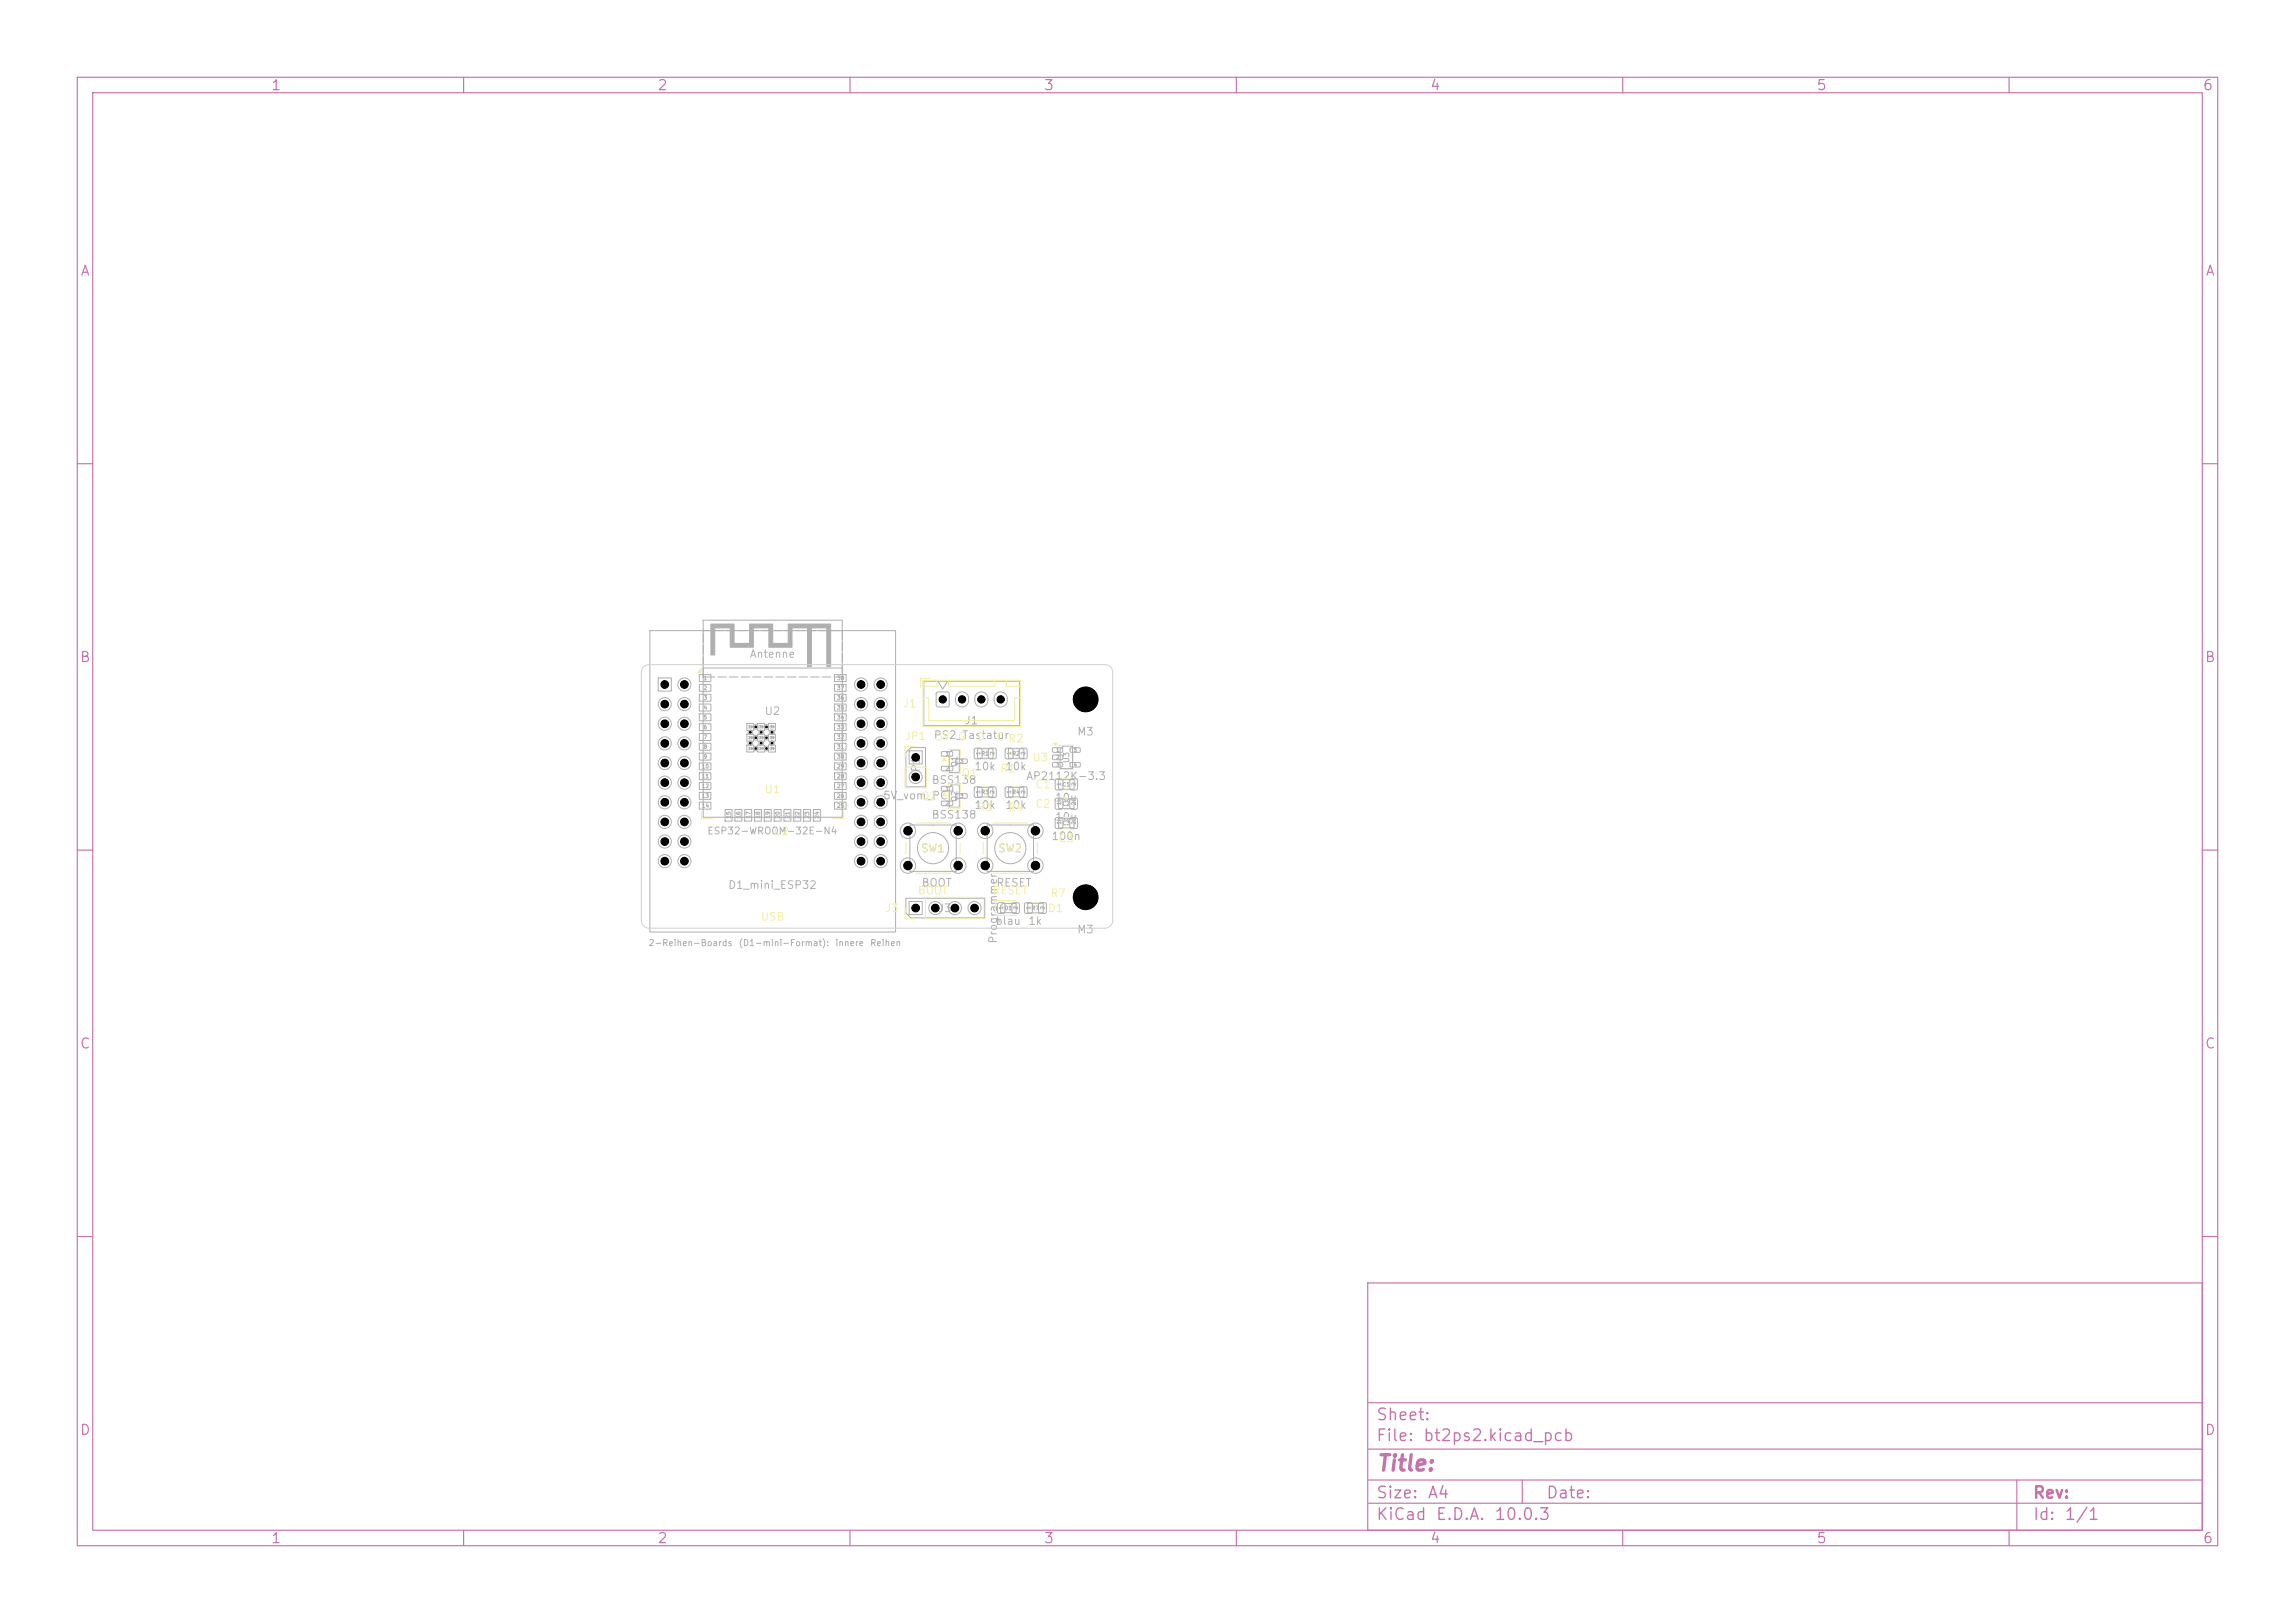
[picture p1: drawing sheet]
<svg xmlns="http://www.w3.org/2000/svg" width="297mm" height="210mm" viewBox="0 0 297 210" stroke-linecap="round" stroke-linejoin="round" font-family="sans-serif">
<defs><g id="words">
<text font-size="2" fill="#c872ab" x="178" y="190.8">Title:</text>
<g font-size="1.5" fill="#c872ab">
<text x="178" y="184.2">Sheet:</text>
<text x="178" y="186.9">File:</text>
<text x="184.1" y="186.9">bt2ps2.kicad_pcb</text>
<text x="178" y="197.1">KiCad</text>
<text x="178" y="194.3">Size:</text>
<text x="184.7" y="194.3">A4</text>
<text x="185.7" y="197.1">E.D.A.</text>
<text x="193.3" y="197.1">10.0.3</text>
<text x="200" y="194.3">Date:</text>
<text x="263" y="194.3">Rev:</text>
<text x="263" y="197.1">Id:</text>
<text x="267.1" y="197.1">1/1</text>
</g>
<g font-size="1.3" fill="#c872ab">
<text x="35" y="12">1</text>
<text x="85" y="12">2</text>
<text x="135" y="12">3</text>
<text x="185" y="12">4</text>
<text x="235" y="12">5</text>
<text x="285" y="12">6</text>
<text x="10.3" y="36">A</text>
<text x="285.4" y="36">A</text>
<text x="10.3" y="86">B</text>
<text x="285.3" y="86">B</text>
<text x="10.3" y="136">C</text>
<text x="285.3" y="136">C</text>
<text x="10.3" y="186">D</text>
<text x="285.3" y="186">D</text>
<text x="35" y="200">1</text>
<text x="85" y="200">2</text>
<text x="135" y="200">3</text>
<text x="185" y="200">4</text>
<text x="235" y="200">5</text>
<text x="285" y="200">6</text>
</g>
<g font-size="1" fill="#afafaf">
<text x="96.9" y="85.4">Antenne</text>
<text x="98.9" y="92.8">U2</text>
<text x="120.8" y="95.9">PS2_Tastatur</text>
<text x="124.8" y="94">J1</text>
<text x="139.3" y="95.4">M3</text>
<text x="119.3" y="100.8" transform="rotate(-90 119.3 100.8)">JP1</text>
<text x="120.5" y="101.7">BSS138</text>
<text x="126" y="99.9">10k</text>
<text x="130" y="99.9">10k</text>
<text x="132.7" y="101.2">AP2112K-3.3</text>
<text x="114.2" y="103.7">5V_vom_PC</text>
<text x="120.5" y="106.2">BSS138</text>
<text x="126" y="104.9">10k</text>
<text x="130" y="104.9">10k</text>
<text x="136.5" y="103.9">10u</text>
<text x="136.5" y="106.4">10u</text>
<text x="119.1" y="110.5">SW1</text>
<text x="129.1" y="110.5">SW2</text>
<text x="136" y="108.9">100n</text>
<text x="94.2" y="115.3">D1_mini_ESP32</text>
<text x="119.2" y="115">BOOT</text>
<text x="121.3" y="118.3">J3</text>
<text x="128.8" y="119.9">blau</text>
<text x="128.9" y="115">RESET</text>
<text x="133" y="119.9">1k</text>
<text x="129.3" y="122.2" transform="rotate(-90 129.3 122.2)">Programmer</text>
<text x="139.3" y="121">M3</text>
</g>
<g font-size="1" fill="#f2eda1">
<text x="116.8" y="91.8">J1</text>
<text x="117" y="96">JP1</text>
<text x="121" y="96.1">5V</text>
<text x="123.9" y="96.1">G</text>
<text x="124.4" y="100.8">Q1</text>
<text x="126.4" y="96.1">D</text>
<text x="128.9" y="96.1">C</text>
<text x="129.4" y="100.2">R1</text>
<text x="130.4" y="96.3">R2</text>
<text x="133.5" y="98.8">U3</text>
<text x="98.9" y="102.9">U1</text>
<text x="119.1" y="103.8">Q2</text>
<text x="126.4" y="105.2">R3</text>
<text x="130.4" y="105.2">R4</text>
<text x="133.9" y="102.3">C1</text>
<text x="133.9" y="104.8">C2</text>
<text x="100" y="108.3">U2</text>
<text x="136.9" y="109.2">C3</text>
<text x="98.4" y="119.4">USB</text>
<text x="114.5" y="118.3">J3</text>
<text x="118.7" y="116">BOOT</text>
<text x="128.4" y="116">RESET</text>
<text x="135.5" y="118.3">D1</text>
<text x="135.9" y="116.3">R7</text>
</g>
<text font-size=".9" fill="#afafaf" x="91.5" y="108.2">ESP32-WROOM-32E-N4</text>
<g font-size=".8" fill="#afafaf">
<text x="83.9" y="122.6">2-Reihen-Boards</text>
<text x="95.5" y="122.6">(D1-mini-Format):</text>
<text x="108" y="122.6">innere</text>
<text x="112.5" y="122.6">Reihen</text>
</g>
<g font-size=".7" fill="#afafaf">
<text x="122.5" y="90.8" transform="rotate(-90 122.5 90.8)">1</text>
<text x="125" y="90.8" transform="rotate(-90 125 90.8)">2</text>
<text x="127.5" y="90.8" transform="rotate(-90 127.5 90.8)">3</text>
<text x="130" y="90.8" transform="rotate(-90 130 90.8)">4</text>
<text x="124.1" y="99.3" transform="rotate(-90 124.1 99.3)">Q1</text>
<text x="138.6" y="98.8" transform="rotate(-90 138.6 98.8)">U3</text>
<text x="124.1" y="103.8" transform="rotate(-90 124.1 103.8)">Q2</text>
<text x="117.2" y="108">1</text>
<text x="117.2" y="112.5">2</text>
<text x="123.7" y="108">1</text>
<text x="123.7" y="112.5">2</text>
<text x="127.2" y="108">1</text>
<text x="127.2" y="112.5">2</text>
<text x="133.7" y="108">1</text>
<text x="133.7" y="112.5">2</text>
</g>
<g font-size=".6" fill="#afafaf">
<text x="85.7" y="89">1</text>
<text x="88.3" y="89">2</text>
<text x="110.9" y="89">21</text>
<text x="113.4" y="89">22</text>
<text x="85.7" y="91.5">3</text>
<text x="85.7" y="94.1">5</text>
<text x="88.3" y="91.5">4</text>
<text x="88.3" y="94.1">6</text>
<text x="110.9" y="91.5">23</text>
<text x="110.9" y="94.1">25</text>
<text x="113.4" y="91.5">24</text>
<text x="113.4" y="94.1">26</text>
<text x="85.5" y="101.7">11</text>
<text x="85.7" y="96.6">7</text>
<text x="85.7" y="99.2">9</text>
<text x="88" y="99.2">10</text>
<text x="88" y="101.7">12</text>
<text x="88.3" y="96.6">8</text>
<text x="110.9" y="96.6">27</text>
<text x="110.9" y="99.2">29</text>
<text x="110.9" y="101.7">31</text>
<text x="113.4" y="96.6">28</text>
<text x="113.4" y="99.2">30</text>
<text x="113.4" y="101.7">32</text>
<text x="118.2" y="98.4">1</text>
<text x="118.2" y="101">2</text>
<text x="85.5" y="104.2">13</text>
<text x="85.5" y="106.8">15</text>
<text x="88" y="104.2">14</text>
<text x="88" y="106.8">16</text>
<text x="110.9" y="104.2">33</text>
<text x="110.9" y="106.8">35</text>
<text x="113.4" y="104.2">34</text>
<text x="113.4" y="106.8">36</text>
<text x="85.5" y="109.3">17</text>
<text x="85.5" y="111.9">19</text>
<text x="88" y="109.3">18</text>
<text x="88" y="111.9">20</text>
<text x="110.9" y="109.3">37</text>
<text x="110.9" y="111.9">39</text>
<text x="113.4" y="109.3">38</text>
<text x="113.4" y="111.9">40</text>
<text x="118.2" y="117.9">1</text>
<text x="120.8" y="117.9">2</text>
<text x="123.3" y="117.9">3</text>
<text x="125.8" y="117.9">4</text>
</g>
<g font-size=".5" fill="#afafaf">
<text x="91" y="88.1">1</text>
<text x="91" y="89.4">2</text>
<text x="108.3" y="89.4">37</text>
<text x="108.3" y="88.1">38</text>
<text x="91" y="90.7">3</text>
<text x="91" y="91.9">4</text>
<text x="91" y="93.2">5</text>
<text x="91" y="94.5">6</text>
<text x="91" y="95.7">7</text>
<text x="108.3" y="95.7">32</text>
<text x="108.3" y="94.5">33</text>
<text x="108.3" y="93.2">34</text>
<text x="108.3" y="91.9">35</text>
<text x="108.3" y="90.7">36</text>
<text x="90.8" y="99.6">10</text>
<text x="90.8" y="100.8">11</text>
<text x="91" y="97">8</text>
<text x="91" y="98.3">9</text>
<text x="108.3" y="100.8">28</text>
<text x="108.3" y="99.6">29</text>
<text x="108.3" y="98.3">30</text>
<text x="108.3" y="97">31</text>
<text x="122.3" y="97.9">1</text>
<text x="122.3" y="99.8">2</text>
<text x="124.2" y="98.9">3</text>
<text x="126.9" y="97.9">R1</text>
<text x="126.9" y="97.7" transform="rotate(-90 126.9 97.7)">1</text>
<text x="128.8" y="97.7" transform="rotate(-90 128.8 97.7)">2</text>
<text x="130.9" y="97.9">R2</text>
<text x="130.9" y="97.7" transform="rotate(-90 130.9 97.7)">1</text>
<text x="132.8" y="97.7" transform="rotate(-90 132.8 97.7)">2</text>
<text x="137.4" y="101.7" transform="rotate(-90 137.4 101.7)">1</text>
<text x="137.4" y="101.9">C1</text>
<text x="139.3" y="101.7" transform="rotate(-90 139.3 101.7)">2</text>
<text x="90.8" y="102.1">12</text>
<text x="90.8" y="103.4">13</text>
<text x="90.8" y="104.6">14</text>
<text x="94.7" y="106" transform="rotate(-90 94.7 106)">15</text>
<text x="95.9" y="106" transform="rotate(-90 95.9 106)">16</text>
<text x="97.2" y="106" transform="rotate(-90 97.2 106)">17</text>
<text x="98.5" y="106" transform="rotate(-90 98.5 106)">18</text>
<text x="99.7" y="106" transform="rotate(-90 99.7 106)">19</text>
<text x="101" y="106" transform="rotate(-90 101 106)">20</text>
<text x="102.3" y="106" transform="rotate(-90 102.3 106)">21</text>
<text x="103.6" y="106" transform="rotate(-90 103.6 106)">22</text>
<text x="104.8" y="106" transform="rotate(-90 104.8 106)">23</text>
<text x="106.1" y="106" transform="rotate(-90 106.1 106)">24</text>
<text x="108.3" y="104.6">25</text>
<text x="108.3" y="103.4">26</text>
<text x="108.3" y="102.1">27</text>
<text x="122.3" y="102.4">1</text>
<text x="122.3" y="104.3">2</text>
<text x="124.2" y="103.4">3</text>
<text x="126.9" y="102.9">R3</text>
<text x="126.9" y="102.7" transform="rotate(-90 126.9 102.7)">1</text>
<text x="128.8" y="102.7" transform="rotate(-90 128.8 102.7)">2</text>
<text x="130.9" y="102.9">R4</text>
<text x="130.9" y="102.7" transform="rotate(-90 130.9 102.7)">1</text>
<text x="132.8" y="102.7" transform="rotate(-90 132.8 102.7)">2</text>
<text x="137.4" y="106.7" transform="rotate(-90 137.4 106.7)">1</text>
<text x="137.4" y="104.2" transform="rotate(-90 137.4 104.2)">1</text>
<text x="137.4" y="106.9">C3</text>
<text x="137.4" y="104.4">C2</text>
<text x="139.3" y="106.7" transform="rotate(-90 139.3 106.7)">2</text>
<text x="139.3" y="104.2" transform="rotate(-90 139.3 104.2)">2</text>
<text x="129.9" y="117.7" transform="rotate(-90 129.9 117.7)">1</text>
<text x="129.9" y="117.9">D1</text>
<text x="131.8" y="117.7" transform="rotate(-90 131.8 117.7)">2</text>
<text x="133.4" y="117.9">R7</text>
<text x="133.4" y="117.7" transform="rotate(-90 133.4 117.7)">1</text>
<text x="135.3" y="117.7" transform="rotate(-90 135.3 117.7)">2</text>
</g>
<g font-size=".4" fill="#afafaf">
<text x="136.6" y="97.4">1</text>
<text x="136.6" y="98.3">2</text>
<text x="136.6" y="99.3">3</text>
<text x="138.9" y="99.3">4</text>
<text x="138.9" y="97.4">5</text>
</g>
<g font-size=".3" fill="#afafaf">
<text x="96.8" y="94.3">39</text>
<text x="96.8" y="95.7">39</text>
<text x="98.2" y="94.3">39</text>
<text x="98.2" y="95.7">39</text>
<text x="99.6" y="94.3">39</text>
<text x="99.6" y="95.7">39</text>
<text x="96.8" y="97.1">39</text>
<text x="98.2" y="97.1">39</text>
<text x="99.6" y="97.1">39</text>
</g>
<g font-size=".2" fill="#afafaf">
<text x="96.9" y="94.9">39</text>
<text x="97.6" y="94.2">39</text>
<text x="97.6" y="95.6">39</text>
<text x="98.3" y="94.9">39</text>
<text x="99" y="94.2">39</text>
<text x="99" y="95.6">39</text>
<text x="99.7" y="94.9">39</text>
<text x="96.9" y="96.3">39</text>
<text x="97.6" y="97">39</text>
<text x="98.3" y="96.3">39</text>
<text x="99" y="97">39</text>
<text x="99.7" y="96.3">39</text>
</g>
</g></defs>
<g fill="none" stroke="#c872ab" stroke-width=".15">
<path d="M10 10h277v190h-277zM12 12h273v186h-273zM60 10v2M110 10v2M160 10v2M210 10v2M260 10v2M10 60h2M285 60h2M10 110h2M285 110h2M10 160h2"/>
<path d="M177 166h108v32h-108zM285 160h2M60 198v2M110 198v2M160 198v2M177 194.5h108M177 191.5h108M177 187.5h108M177 181.5h108M197 191.5v3M210 198v2M260 198v2"/>
<path d="M261 191.5v6.5"/>
</g>
<g fill="none" stroke="#afafaf" stroke-width=".13">
<path d="M84.1 81.6h31.8v39h-31.8zM91 81.6h1.1M91 86.4v-6.1h18v6.9M91 86.5v1.1M91 86.4h18v19.4h-18zM91.4 87.6h1.1M92 80.7h3v2.6h2v-2.6h3v2.6h2v-2.6h5.5v5.6h-.5v-5h-2v5h-.5v-5h-2v2.4h-3v-2.4h-2v2.4h-3v-2.4h-2v3.4h-.5zM92.5 81.6h1.1M92.9 87.6h1.1M94 81.6h1.1M94.4 87.6h1.1M95.5 81.6h1.1"/>
<path d="M95.9 87.6h1.1M97 81.6h1.1M97.4 87.6h1.1M98.5 81.6h1.1M98.9 87.6h1.1M100 81.6h1.1M100.4 87.6h1.1M101.5 81.6h1.1M101.9 87.6h1.1M103 81.6h1.1M103.4 87.6h1.1M104.5 81.6h1.1"/>
<path d="M104.9 87.6h1.1M106 81.6h1.1M106.4 87.6h1.1M107.5 81.6h1.1M107.9 87.6h1.1M117.2 97.4l.7-.7h1.9v5.1h-2.6zM119.5 88.1h12.4v5.8h-12.4zM121.4 88.2l.6 1 .6-1M122.8 97.4l.4-.3h1v2.9h-1.4zM126.5 96.9h2v1.2h-2zM130.5 96.9h2v1.2h-2zM137.6 96.5h1.2v2.9h-1.6v-2.4z"/>
<path d="M117.2 116.2h10.2v2.6h-9.5l-.7-.7zM117.8 106.8h5.9v6h-5.9zM123.2 101.5h1v2.9h-1.4v-2.5zM126.5 101.9h2v1.2h-2zM129.5 117.2l.3-.3h1.7v1.2h-2zM130.5 101.9h2v1.2h-2zM133 116.9h2v1.2h-2zM137 100.9h2v1.2h-2zM137 105.9h2v1.2h-2zM137 103.4h2v1.2h-2z"/>
<circle cx="120.7" cy="109.7" r="2.02"/>
</g>
<g fill="#afafaf" stroke="#afafaf" stroke-width=".13">
<circle cx="109" cy="81.6" r=".05"/>
<circle cx="109" cy="87.6" r=".05"/>
<circle cx="91" cy="87.6" r=".05"/>
<circle cx="91" cy="81.6" r=".05"/>
</g>
<path d="M92 80.7h3v2.6h2v-2.6h3v2.6h2v-2.6h5.5v5.6h-.5v-5h-2v5h-.5v-5h-2v2.4h-3v-2.4h-2v2.4h-3v-2.4h-2v3.4h-.5z" fill="#afafaf"/>
<g fill="none" stroke="#afafaf" stroke-width=".13">
<path d="M85.2 87.7h1.7v1.7h-1.7zM90.5 87.3h1.5v.9h-1.5zM90.5 88.6h1.5v.9h-1.5zM90.5 89.8h1.5v.9h-1.5zM90.5 91.1h1.5v.9h-1.5zM90.5 92.4h1.5v.9h-1.5zM90.5 93.6h1.5v.9h-1.5zM90.5 94.9h1.5v.9h-1.5zM90.5 96.2h1.5v.9h-1.5zM90.5 97.4h1.5v1h-1.5zM90.5 98.7h1.5v.9h-1.5zM90.5 100h1.5v.9h-1.5z"/>
<path d="M96.7 93.6h.8v.9h-.8zM96.7 95h.8v.9h-.8zM96.7 96.4h.8v.9h-.8zM98.1 93.6h.9v.9h-.9zM98.1 95h.9v.9h-.9zM98.1 96.4h.9v.9h-.9zM99.4 93.6h1v.9h-1zM99.4 95h1v.9h-1zM99.4 96.4h1v.9h-1zM108 100h1.5v.9h-1.5zM108 98.7h1.5v.9h-1.5zM108 97.4h1.5v1h-1.5z"/>
<path d="M108 96.2h1.5v.9h-1.5zM108 94.9h1.5v.9h-1.5zM108 93.6h1.5v.9h-1.5zM108 92.4h1.5v.9h-1.5zM108 91.1h1.5v.9h-1.5zM108 89.8h1.5v.9h-1.5zM108 88.6h1.5v.9h-1.5zM108 87.3h1.5v.9h-1.5zM117.7 97.1h1.7v1.7h-1.7zM121.2 89.6l.2-.1 1.4 .1v.2v1.4v.2l-.2 .1-1.4-.1v-.2v-1.4zM121.9 97.3h1.3l.1 .1v.4h-.1h-1.3l-.1-.1zM121.9 99.2h1.3l.1 .1v.4l-.1 .1-1.3-.1-.1-.1z"/>
<path d="M123.7 98.2h1.4l.1 .2v.3l-.2 .1h-1.2l-.1-.1zM123.9 89.8a.85 .85 0 0 1 .9-.2 .85 .85 0 0 1 .5 .8l.1 .2a.85 .85 0 0 1-.9 .9 .85 .85 0 0 1-.9-.9l.1-.4zM126.1 96.9l.7-.1 .3 .2v1l-.2 .2h-.6l-.2-.2v-.9zM126.4 89.8a.85 .85 0 0 1 .9-.2 .85 .85 0 0 1 .5 .8v.2a.85 .85 0 0 1-.8 .9 .85 .85 0 0 1-.8-.9v-.4zM128 96.9l.7-.1 .2 .2v1l-.1 .2h-.6l-.3-.2v-.9zM128.9 89.8a.85 .85 0 0 1 .9-.2 .85 .85 0 0 1 .5 .8v.2a.85 .85 0 0 1-.8 .9 .85 .85 0 0 1-.9-.9l.1-.4zM130.1 96.9l.7-.1 .3 .2v1l-.2 .2h-.6l-.2-.2v-.9zM132 96.9l.7-.1 .2 .2v1l-.1 .2h-.6l-.3-.2v-.9zM136.2 96.8h1.2l.1 .1v.4l-.1 .1-1.1-.1-.1-.1zM136.2 97.7h1.2l.1 .1v.4l-.1 .1h-1.1l-.1-.2zM136.2 98.7h1.2l.1 .1v.4l-.1 .1-1.1-.1-.1-.1zM138.5 98.7h1.2l.1 .1v.4l-.2 .1-1-.1-.1-.1z"/>
<path d="M138.5 96.8h1.2l.1 .1v.4l-.2 .1-1-.1-.1-.1zM90.5 101.3h1.5v.9h-1.5zM90.5 102.5h1.5v.9h-1.5zM90.5 103.8h1.5v.9h-1.5zM93.8 104.8h.9v1.4h-.9zM95.1 104.8h.9v1.4h-.9zM96.4 104.8h.9v1.4h-.9zM97.6 104.8h.9v1.4h-.9zM98.9 104.8h.9v1.4h-.9zM100.2 104.8h.9v1.4h-.9zM101.5 104.8h.9v1.4h-.9zM102.7 104.8h.9v1.4h-.9z"/>
<path d="M104 104.8h.9v1.4h-.9zM105.3 104.8h.9v1.4h-.9zM108 103.8h1.5v.9h-1.5zM108 102.5h1.5v.9h-1.5zM108 101.3h1.5v.9h-1.5zM117.7 116.7h1.7v1.7h-1.7zM121.9 101.8h1.3l.1 .1v.4l-.1 .1-1.3-.1-.1-.1zM121.9 103.7h1.3l.1 .1v.4h-.1h-1.3l-.1-.1zM123.7 102.7h1.4l.1 .1v.4l-.2 .1h-1.2l-.1-.2zM126.1 101.9l.7-.1 .3 .2v1l-.2 .2h-.6l-.2-.2v-.9zM127.8 106.8h5.9v6h-5.9zM128 101.9l.7-.1 .2 .2v1l-.1 .2h-.6l-.3-.2v-.9z"/>
<path d="M129.1 116.9l.7-.1 .2 .2 .1 1-.2 .2h-.6l-.2-.2zM130.1 101.9l.7-.1 .3 .2v1l-.2 .2h-.6l-.2-.2v-.9zM131 116.9l.7-.1 .2 .2v1l-.1 .2h-.6l-.2-.2zM132 101.9l.7-.1 .2 .2v1l-.1 .2h-.6l-.3-.2v-.9zM132.6 116.9l.7-.1 .3 .2v.9l-.2 .3h-.6l-.2-.2v-.9zM134.5 116.9l.7-.1 .2 .2v.9l-.1 .3h-.7l-.2-.2v-.9zM136.6 100.8h.7l.2 .1v1.1l-.1 .2h-.6l-.2-.1-.1-1.1zM136.6 105.8h.7l.2 .1v1.1l-.1 .2h-.6l-.2-.1-.1-1.1zM136.6 103.3h.7l.2 .1v1.1l-.1 .2h-.6l-.2-.1-.1-1.1zM138.5 100.8h.7l.2 .1 .1 1.1-.2 .2h-.6l-.2-.1v-1.1zM138.5 105.8h.7l.2 .1 .1 1.1-.2 .2h-.6l-.2-.1v-1.1zM138.5 103.3h.7l.2 .1 .1 1.1-.2 .2h-.6l-.2-.1v-1.1z"/>
<circle cx="86" cy="96.2" r=".85"/>
<circle cx="86" cy="91.1" r=".85"/>
<circle cx="86" cy="93.6" r=".85"/>
<circle cx="86" cy="98.7" r=".85"/>
<circle cx="88.6" cy="88.6" r=".85"/>
<circle cx="88.6" cy="98.7" r=".85"/>
<circle cx="88.6" cy="93.6" r=".85"/>
<circle cx="88.6" cy="96.2" r=".85"/>
<circle cx="88.6" cy="91.1" r=".85"/>
<circle cx="97.1" cy="96.2" r=".3"/>
<circle cx="97.1" cy="94.8" r=".3"/>
<circle cx="97.8" cy="95.5" r=".3"/>
<circle cx="97.8" cy="94.1" r=".3"/>
<circle cx="97.8" cy="96.9" r=".3"/>
<circle cx="98.5" cy="96.2" r=".3"/>
<circle cx="98.5" cy="94.8" r=".3"/>
<circle cx="99.2" cy="95.5" r=".3"/>
<circle cx="99.2" cy="94.1" r=".3"/>
<circle cx="99.2" cy="96.9" r=".3"/>
<circle cx="99.9" cy="96.2" r=".3"/>
<circle cx="99.9" cy="94.8" r=".3"/>
<circle cx="111.4" cy="91.1" r=".85"/>
<circle cx="111.4" cy="98.7" r=".85"/>
<circle cx="111.4" cy="93.6" r=".85"/>
<circle cx="111.4" cy="88.6" r=".85"/>
<circle cx="111.4" cy="96.2" r=".85"/>
<circle cx="114" cy="98.7" r=".85"/>
<circle cx="114" cy="88.6" r=".85"/>
<circle cx="114" cy="91.1" r=".85"/>
<circle cx="114" cy="93.6" r=".85"/>
<circle cx="114" cy="96.2" r=".85"/>
<circle cx="140.5" cy="90.5" r="1.6"/>
<circle cx="86" cy="101.3" r=".85"/>
<circle cx="86" cy="108.9" r=".85"/>
<circle cx="86" cy="106.3" r=".85"/>
<circle cx="86" cy="111.4" r=".85"/>
<circle cx="86" cy="103.8" r=".85"/>
<circle cx="88.6" cy="103.8" r=".85"/>
<circle cx="88.6" cy="101.3" r=".85"/>
<circle cx="88.6" cy="106.3" r=".85"/>
<circle cx="88.6" cy="108.9" r=".85"/>
<circle cx="88.6" cy="111.4" r=".85"/>
<circle cx="111.4" cy="111.4" r=".85"/>
<circle cx="111.4" cy="101.3" r=".85"/>
<circle cx="111.4" cy="106.3" r=".85"/>
<circle cx="111.4" cy="103.8" r=".85"/>
<circle cx="111.4" cy="108.9" r=".85"/>
<circle cx="114" cy="108.9" r=".85"/>
<circle cx="114" cy="103.8" r=".85"/>
<circle cx="114" cy="106.3" r=".85"/>
<circle cx="114" cy="111.4" r=".85"/>
<circle cx="114" cy="101.3" r=".85"/>
<circle cx="117.5" cy="112" r="1"/>
<circle cx="117.5" cy="107.5" r="1"/>
<circle cx="118.5" cy="100.5" r=".85"/>
<circle cx="121" cy="117.5" r=".85"/>
<circle cx="123.6" cy="117.5" r=".85"/>
<circle cx="124" cy="112" r="1"/>
<circle cx="124" cy="107.5" r="1"/>
<circle cx="126.1" cy="117.5" r=".85"/>
<circle cx="127.5" cy="112" r="1"/>
<circle cx="127.5" cy="107.5" r="1"/>
<circle cx="130.7" cy="109.7" r="2.02"/>
<circle cx="134" cy="112" r="1"/>
<circle cx="134" cy="107.5" r="1"/>
<circle cx="140.5" cy="116.1" r="1.6"/>
</g>
<path d="M122.2 98.1l.2 .3h-.4zM122.7 97l1.6-.1v1M122.7 98.1v.8M124.3 99.1v1l-1.6-.1M117.2 109v1.5M118.5 113h4.5M118.5 106.5h4.5M124.3 109v1.5" fill="none" stroke="#f2eda1" stroke-width=".13"/>
<path d="M122.2 98.1l.2 .3h-.4z" fill="#f2eda1"/>
<path d="M117.1 99.3h2.8v2.6h-2.8zM118.5 96.6h-1.4v1.4M136.3 96.2h.5l-.3 .3zM137.1 96.5h1.8M137.1 99.5h1.8M138.9 97.6v.8M137.7 100.8h.6M137.7 102.2h.6" fill="none" stroke="#f2eda1" stroke-width=".13"/>
<path d="M136.3 96.2h.5l-.3 .3z" fill="#f2eda1"/>
<g fill="none" stroke="#f2eda1" stroke-width=".13">
<path d="M119.4 88h12.7v6h-12.7zM119.4 90.3h.8v3h11.1v-3h.7M119.5 88.1h1.7v.7h-1.7zM120.4 87.8h-1.3v1.2M122.8 88.1h6v.7h-6zM127.3 96.8h.4M127.3 98.2h.4M130.2 88.1h1.9v.7h-1.9zM131.3 96.8h.4M131.3 98.2h.4M117.1 117.5v1.4h1.4M119.8 116.1h7.7v2.8h-7.7z"/>
<path d="M122.2 102.6l.2 .4h-.4zM122.7 101.5l1.6-.1v1M122.7 102.6v.8M124.3 103.6v1l-1.6-.1M127.3 101.8h.4M127.3 103.2h.4M131.3 101.8h.4M131.3 103.2h.4M131.5 116.5h-2.7v2h2.7M133.8 116.8h.4M133.8 118.2h.4M137.7 105.8h.6"/>
<path d="M137.7 107.2h.6M137.7 103.3h.6M137.7 104.7h.6"/>
</g>
<path d="M122.2 102.6l.2 .4h-.4z" fill="#f2eda1"/>
<path d="M90.8 86.5v.5h-.5zM90.8 105v1h1.4M109.2 105v1h-1.4" fill="none" stroke="#f2eda1" stroke-width=".13"/>
<path d="M90.8 86.5v.5h-.5z" fill="#f2eda1"/>
<path d="M127.2 109v1.5M128.5 113h4.5M128.5 106.5h4.5M134.3 109v1.5" fill="none" stroke="#f2eda1" stroke-width=".13"/>
<path d="M83.3 86.3l.4-.2 .3-.1h59a1 1 0 0 1 1 1v32.1a1 1 0 0 1-1 1h-59a1 1 0 0 1-1-1v-32.1l.1-.3z" fill="none" stroke="#d0d2cd" stroke-width=".13"/>
<g fill="#000" stroke="#000" stroke-width=".13">
<circle cx="86" cy="88.6" r=".5"/>
<circle cx="86" cy="96.2" r=".5"/>
<circle cx="86" cy="91.1" r=".5"/>
<circle cx="86" cy="93.6" r=".5"/>
<circle cx="86" cy="98.7" r=".5"/>
<circle cx="88.6" cy="91.1" r=".5"/>
<circle cx="88.6" cy="88.6" r=".5"/>
<circle cx="88.6" cy="98.7" r=".5"/>
<circle cx="88.6" cy="93.6" r=".5"/>
<circle cx="88.6" cy="96.2" r=".5"/>
<circle cx="97.1" cy="96.2" r=".1"/>
<circle cx="97.1" cy="94.8" r=".1"/>
<circle cx="97.8" cy="95.5" r=".1"/>
<circle cx="97.8" cy="96.9" r=".1"/>
<circle cx="97.8" cy="94.1" r=".1"/>
<circle cx="98.5" cy="96.2" r=".1"/>
<circle cx="98.5" cy="94.8" r=".1"/>
<circle cx="99.2" cy="95.5" r=".1"/>
<circle cx="99.2" cy="96.9" r=".1"/>
<circle cx="99.2" cy="94.1" r=".1"/>
<circle cx="99.9" cy="96.2" r=".1"/>
<circle cx="99.9" cy="94.8" r=".1"/>
<circle cx="111.4" cy="91.1" r=".5"/>
<circle cx="111.4" cy="98.7" r=".5"/>
<circle cx="111.4" cy="93.6" r=".5"/>
<circle cx="111.4" cy="88.6" r=".5"/>
<circle cx="111.4" cy="96.2" r=".5"/>
<circle cx="114" cy="98.7" r=".5"/>
<circle cx="114" cy="96.2" r=".5"/>
<circle cx="114" cy="88.6" r=".5"/>
<circle cx="114" cy="91.1" r=".5"/>
<circle cx="114" cy="93.6" r=".5"/>
<circle cx="118.5" cy="98" r=".5"/>
<circle cx="122" cy="90.5" r=".47"/>
<circle cx="124.5" cy="90.5" r=".47"/>
<circle cx="127" cy="90.5" r=".47"/>
<circle cx="129.5" cy="90.5" r=".48"/>
<circle cx="140.5" cy="90.5" r="1.6"/>
<circle cx="86" cy="106.3" r=".5"/>
<circle cx="86" cy="108.9" r=".5"/>
<circle cx="86" cy="101.3" r=".5"/>
<circle cx="86" cy="111.4" r=".5"/>
<circle cx="86" cy="103.8" r=".5"/>
<circle cx="88.6" cy="108.9" r=".5"/>
<circle cx="88.6" cy="111.4" r=".5"/>
<circle cx="88.6" cy="106.3" r=".5"/>
<circle cx="88.6" cy="101.3" r=".5"/>
<circle cx="88.6" cy="103.8" r=".5"/>
<circle cx="111.4" cy="101.3" r=".5"/>
<circle cx="111.4" cy="106.3" r=".5"/>
<circle cx="111.4" cy="111.4" r=".5"/>
<circle cx="111.4" cy="103.8" r=".5"/>
<circle cx="111.4" cy="108.9" r=".5"/>
<circle cx="114" cy="111.4" r=".5"/>
<circle cx="114" cy="108.9" r=".5"/>
<circle cx="114" cy="106.3" r=".5"/>
<circle cx="114" cy="101.3" r=".5"/>
<circle cx="114" cy="103.8" r=".5"/>
<circle cx="117.5" cy="112" r=".55"/>
<circle cx="117.5" cy="107.5" r=".55"/>
<circle cx="118.5" cy="100.5" r=".5"/>
<circle cx="118.5" cy="117.5" r=".5"/>
<circle cx="121" cy="117.5" r=".5"/>
<circle cx="123.6" cy="117.5" r=".5"/>
<circle cx="124" cy="112" r=".55"/>
<circle cx="124" cy="107.5" r=".55"/>
<circle cx="126.1" cy="117.5" r=".5"/>
<circle cx="127.5" cy="112" r=".55"/>
<circle cx="127.5" cy="107.5" r=".55"/>
<circle cx="134" cy="112" r=".55"/>
<circle cx="134" cy="107.5" r=".55"/>
<circle cx="140.5" cy="116.1" r="1.6"/>
</g>
<use href="#words"/>
</svg>
